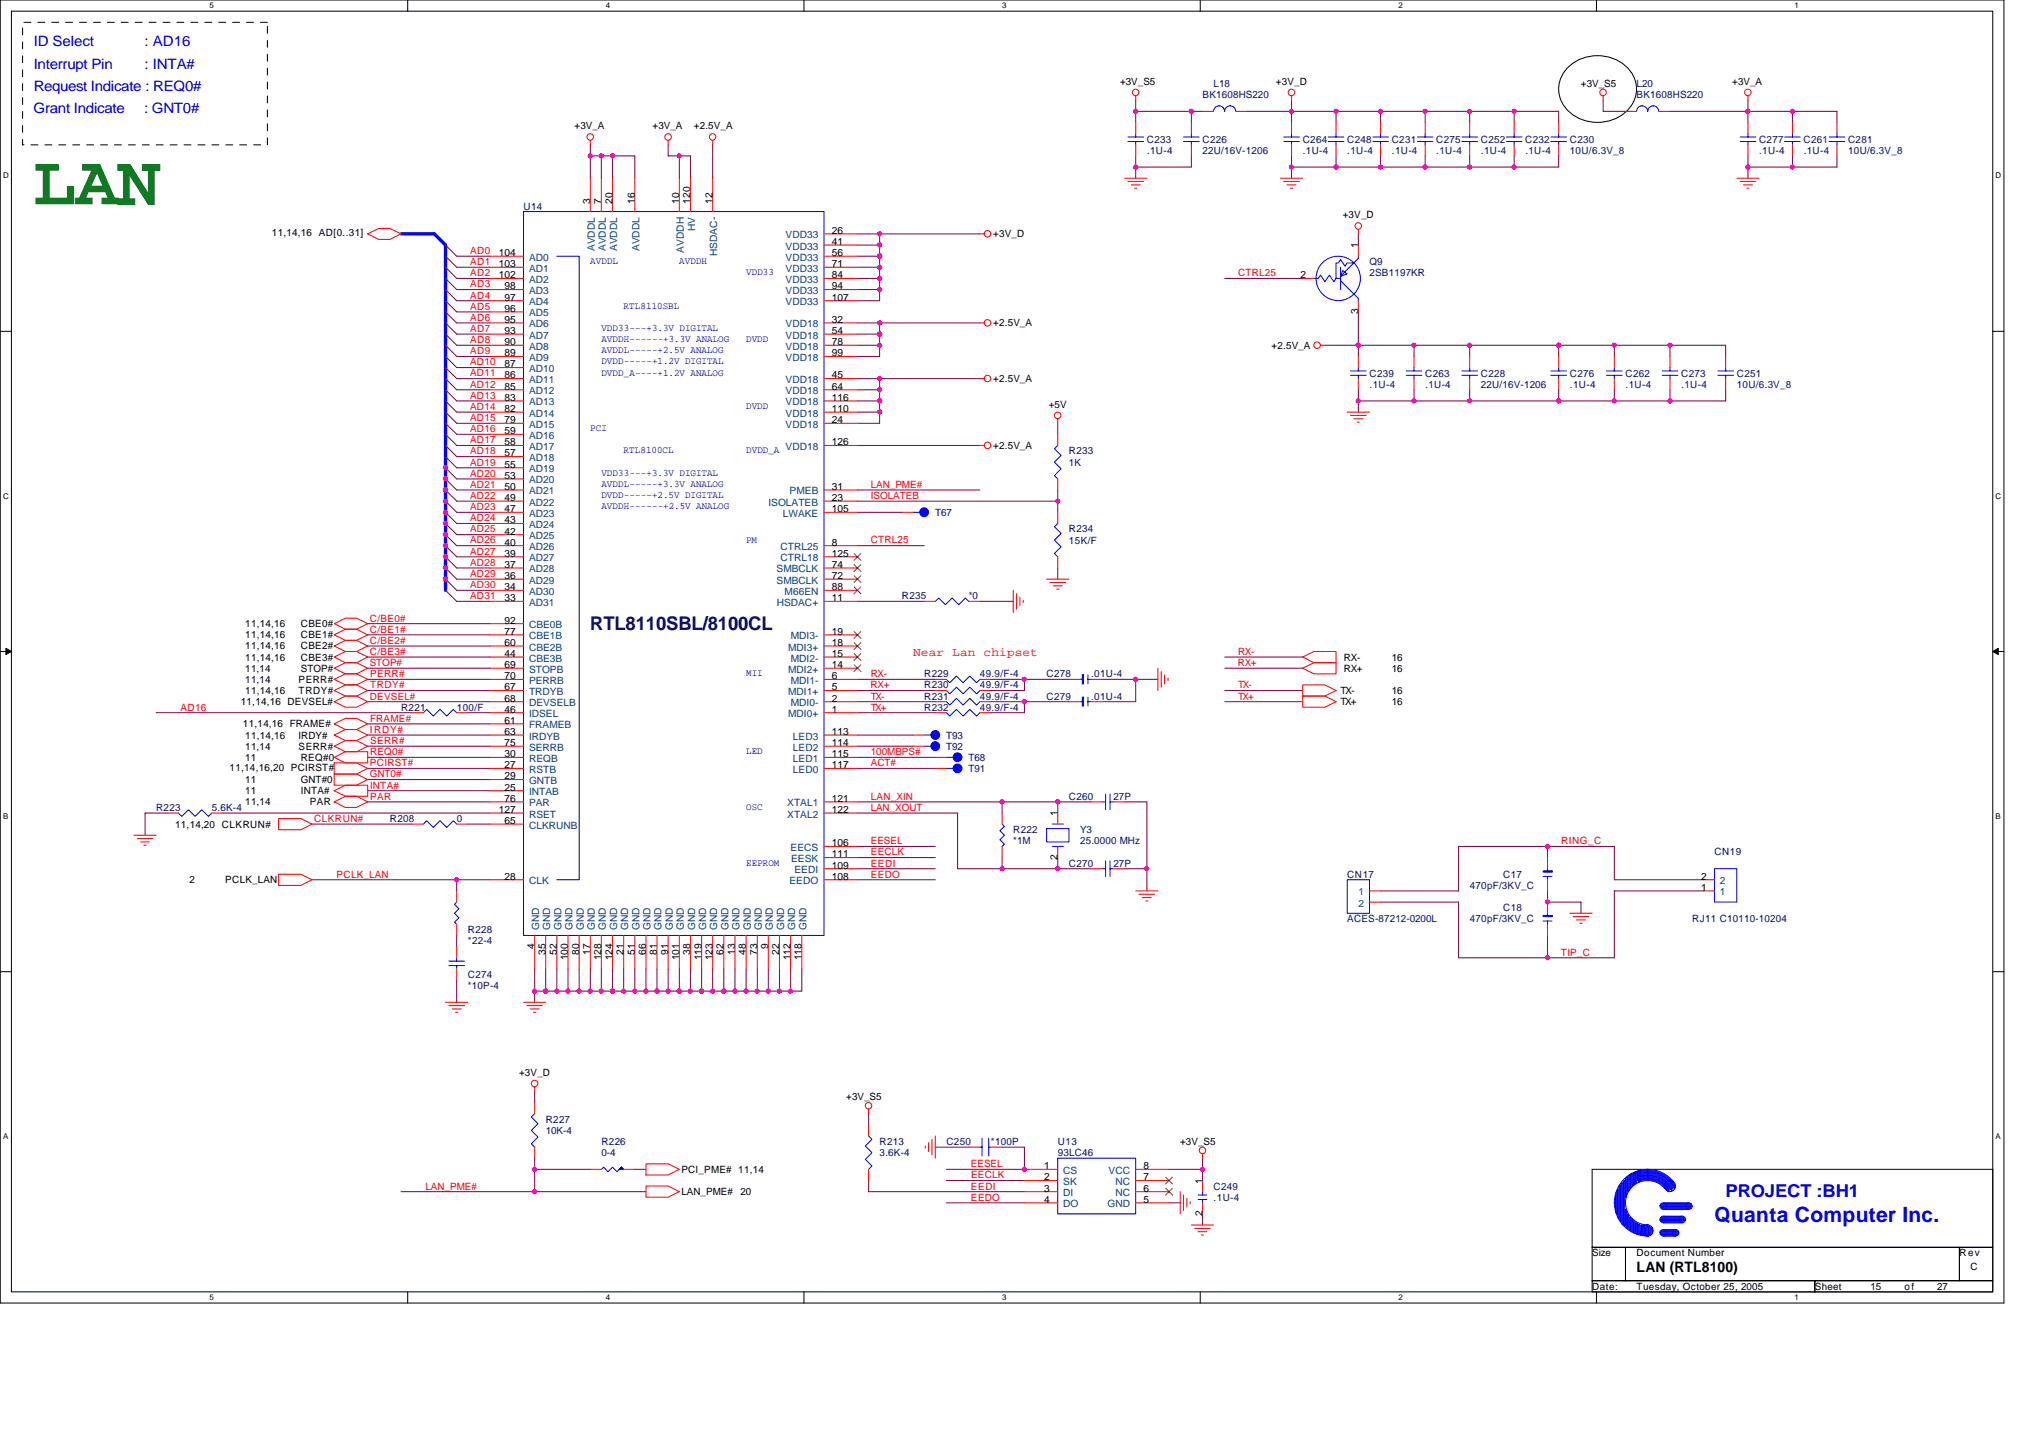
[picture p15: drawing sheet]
<svg xmlns="http://www.w3.org/2000/svg" width="297mm" height="210mm" viewBox="0 0 297 210" stroke-linecap="round" stroke-linejoin="round" font-family="sans-serif">
<defs><g id="words">
<text font-size="10.4" fill="#008000" x="4.9" y="29.8">LAN</text>
<text font-size="3.1" fill="#00f" x="250.4" y="178.4">Quanta Computer Inc.</text>
<text font-size="2.8" fill="#000080" x="86.2" y="92">RTL8110SBL/8100CL</text>
<text font-size="2.6" fill="#00f" x="252" y="174.7">PROJECT :BH1</text>
<g font-size="2.1" fill="#00f">
<text x="4.9" y="10">Interrupt Pin</text>
<text x="4.9" y="6.8">ID Select</text>
<text x="21.1" y="6.8">: AD16</text>
<text x="21.1" y="10">: INTA#</text>
<text x="4.9" y="16.5">Grant Indicate</text>
<text x="4.9" y="13.3">Request Indicate : REQ0#</text>
<text x="21" y="16.5">: GNT0#</text>
</g>
<text font-size="2.1" x="239" y="185.6">LAN (RTL8100)</text>
<text font-size="1.8" fill="#f00" x="133.3" y="95.7">Near Lan chipset</text>
<g font-size="1.5">
<text x="163.6" y="12.4">+3V_S5</text>
<text x="186.3" y="12.4">+3V_D</text>
<text x="230.9" y="12.7">+3V_S5</text>
<text x="253" y="12.4">+3V_A</text>
<text x="83.9" y="18.9">+3V_A</text>
<text x="95.3" y="18.9">+3V_A</text>
<text x="101.3" y="18.9">+2.5V_A</text>
<text x="86.2" y="29.7" transform="rotate(-90 86.2 29.7)">3</text>
<text x="87.8" y="29.7" transform="rotate(-90 87.8 29.7)">7</text>
<text x="89.4" y="29.7" transform="rotate(-90 89.4 29.7)">20</text>
<text x="92.7" y="29.7" transform="rotate(-90 92.7 29.7)">16</text>
<text x="99.2" y="29.7" transform="rotate(-90 99.2 29.7)">10</text>
<text x="100.8" y="29.7" transform="rotate(-90 100.8 29.7)">120</text>
<text x="104.1" y="29.7" transform="rotate(-90 104.1 29.7)">12</text>
<text x="39.7" y="34.5">11,14,16 AD[0..31]</text>
<text x="121.5" y="34.1">26</text>
<text x="121.5" y="35.8">41</text>
<text x="145.1" y="34.6">+3V_D</text>
<text x="196.1" y="31.9">+3V_D</text>
<text x="72.8" y="40.6">102</text>
<text x="72.8" y="39">103</text>
<text x="72.8" y="37.4">104</text>
<text x="121.5" y="37.4">56</text>
<text x="121.5" y="39">71</text>
<text x="121.5" y="40.6">84</text>
<text x="189.9" y="40.6">2</text>
<text x="198.3" y="36.3" transform="rotate(-90 198.3 36.3)">1</text>
<text x="73.7" y="47.1">95</text>
<text x="73.7" y="45.5">96</text>
<text x="73.7" y="43.9">97</text>
<text x="73.7" y="42.2">98</text>
<text x="121.5" y="47.1">32</text>
<text x="121.5" y="42.2">94</text>
<text x="121.5" y="43.9">107</text>
<text x="145.1" y="47.6">+2.5V_A</text>
<text x="198.3" y="45.9" transform="rotate(-90 198.3 45.9)">3</text>
<text x="73.7" y="53.6">87</text>
<text x="73.7" y="52">89</text>
<text x="73.7" y="50.4">90</text>
<text x="73.7" y="48.7">93</text>
<text x="121.5" y="48.7">54</text>
<text x="121.5" y="50.4">78</text>
<text x="121.5" y="52">99</text>
<text x="185.7" y="50.9">+2.5V_A</text>
<text x="73.7" y="58.5">83</text>
<text x="73.7" y="56.9">85</text>
<text x="73.7" y="55.2">86</text>
<text x="121.5" y="55.2">45</text>
<text x="121.5" y="56.9">64</text>
<text x="121.5" y="58.5">116</text>
<text x="145.1" y="55.8">+2.5V_A</text>
<text x="153.2" y="59.5">+5V</text>
<text x="73.7" y="65">58</text>
<text x="73.7" y="63.4">59</text>
<text x="73.7" y="61.8">79</text>
<text x="73.7" y="60.1">82</text>
<text x="121.5" y="60.1">110</text>
<text x="121.5" y="65">126</text>
<text x="121.5" y="61.8">24</text>
<text x="145.1" y="65.5">+2.5V_A</text>
<text x="73.7" y="71.5">50</text>
<text x="73.7" y="69.9">53</text>
<text x="73.7" y="68.3">55</text>
<text x="73.7" y="66.6">57</text>
<text x="121.5" y="71.5">31</text>
<text x="73.7" y="76.4">43</text>
<text x="73.7" y="74.8">47</text>
<text x="73.7" y="73.1">49</text>
<text x="121.5" y="73.1">23</text>
<text x="121.5" y="74.8">105</text>
<text x="73.7" y="82.9">37</text>
<text x="73.7" y="81.3">39</text>
<text x="73.7" y="79.6">40</text>
<text x="73.7" y="78">42</text>
<text x="121.5" y="79.6">8</text>
<text x="121.5" y="81.3">125</text>
<text x="121.5" y="82.9">74</text>
<text x="73.7" y="87.8">33</text>
<text x="73.7" y="86.1">34</text>
<text x="73.7" y="84.5">36</text>
<text x="121.5" y="87.8">11</text>
<text x="121.5" y="86.1">88</text>
<text x="121.5" y="84.5">72</text>
<text x="35.8" y="93.2">11,14,16</text>
<text x="35.8" y="91.5">11,14,16</text>
<text x="35.8" y="94.8">11,14,16</text>
<text x="43.9" y="93.2">CBE1#</text>
<text x="43.9" y="91.5">CBE0#</text>
<text x="43.9" y="94.8">CBE2#</text>
<text x="73.7" y="95.9">44</text>
<text x="73.7" y="94.3">60</text>
<text x="73.7" y="92.6">77</text>
<text x="73.7" y="91">92</text>
<text x="121.5" y="94.3">18</text>
<text x="121.5" y="95.9">15</text>
<text x="121.5" y="92.6">19</text>
<text x="35.8" y="99.7">11,14</text>
<text x="35.8" y="101.3">11,14,16</text>
<text x="35.8" y="98">11,14</text>
<text x="35.8" y="96.4">11,14,16</text>
<text x="43.6" y="99.7">PERR#</text>
<text x="43.6" y="101.3">TRDY#</text>
<text x="43.9" y="98">STOP#</text>
<text x="43.9" y="96.4">CBE3#</text>
<text x="73.7" y="100.8">67</text>
<text x="73.7" y="97.5">69</text>
<text x="73.7" y="99.1">70</text>
<text x="121.5" y="100.8">5</text>
<text x="121.5" y="97.5">14</text>
<text x="121.5" y="99.1">6</text>
<text x="195.8" y="101.3">TX-</text>
<text x="196.2" y="98">RX+</text>
<text x="196.3" y="96.4">RX-</text>
<text x="203.2" y="96.4">16</text>
<text x="203.2" y="98">16</text>
<text x="203.2" y="101.3">16</text>
<text x="35.2" y="102.9">11,14,16 DEVSEL#</text>
<text x="35.5" y="106.2">11,14,16 FRAME#</text>
<text x="35.8" y="107.8">11,14,16</text>
<text x="43.6" y="107.8">IRDY#</text>
<text x="73.7" y="104">46</text>
<text x="73.7" y="105.6">61</text>
<text x="73.7" y="107.3">63</text>
<text x="73.7" y="102.4">68</text>
<text x="121.5" y="104">1</text>
<text x="121.5" y="102.4">2</text>
<text x="121.5" y="107.3">113</text>
<text x="195.8" y="102.9">TX+</text>
<text x="203.2" y="102.9">16</text>
<text x="33.5" y="112.5">11,14,16,20 PCIRST#</text>
<text x="35.8" y="109.4">11,14</text>
<text x="35.8" y="111">11</text>
<text x="43.6" y="109.4">SERR#</text>
<text x="43.9" y="111">REQ#0</text>
<text x="73.7" y="112.1">27</text>
<text x="73.7" y="113.8">29</text>
<text x="73.7" y="110.5">30</text>
<text x="73.7" y="108.9">75</text>
<text x="121.5" y="108.9">114</text>
<text x="121.5" y="110.5">115</text>
<text x="121.5" y="112.1">117</text>
<text x="35.8" y="117.5">11,14</text>
<text x="35.8" y="115.9">11</text>
<text x="35.8" y="114.3">11</text>
<text x="43.9" y="115.9">INTA#</text>
<text x="43.9" y="114.3">GNT#0</text>
<text x="45.3" y="117.5">PAR</text>
<text x="72.8" y="118.7">127</text>
<text x="73.7" y="115.4">25</text>
<text x="73.7" y="117">76</text>
<text x="121.5" y="117">121</text>
<text x="121.5" y="118.7">122</text>
<text x="154.4" y="119.1" transform="rotate(-90 154.4 119.1)">1</text>
<text x="25.6" y="120.8">11,14,20 CLKRUN#</text>
<text x="73.7" y="120.3">65</text>
<text x="121.5" y="123.5">106</text>
<text x="121.5" y="125.2">111</text>
<text x="154.4" y="125.5" transform="rotate(-90 154.4 125.5)">2</text>
<text x="27.7" y="128.9">2</text>
<text x="32.9" y="128.9">PCLK_LAN</text>
<text x="73.7" y="128.4">28</text>
<text x="121.5" y="128.4">108</text>
<text x="121.5" y="126.8">109</text>
<text x="248.4" y="130">1</text>
<text x="248.4" y="128.4">2</text>
<text x="78.1" y="138.5" transform="rotate(-90 78.1 138.5)">4</text>
<text x="79.7" y="139.3" transform="rotate(-90 79.7 139.3)">35</text>
<text x="81.3" y="139.3" transform="rotate(-90 81.3 139.3)">52</text>
<text x="82.9" y="140.2" transform="rotate(-90 82.9 140.2)">100</text>
<text x="84.6" y="139.3" transform="rotate(-90 84.6 139.3)">80</text>
<text x="86.2" y="139.3" transform="rotate(-90 86.2 139.3)">17</text>
<text x="87.8" y="140.2" transform="rotate(-90 87.8 140.2)">128</text>
<text x="89.4" y="140.2" transform="rotate(-90 89.4 140.2)">124</text>
<text x="91.1" y="139.3" transform="rotate(-90 91.1 139.3)">21</text>
<text x="92.7" y="139.3" transform="rotate(-90 92.7 139.3)">51</text>
<text x="94.3" y="139.3" transform="rotate(-90 94.3 139.3)">66</text>
<text x="95.9" y="139.3" transform="rotate(-90 95.9 139.3)">81</text>
<text x="97.6" y="139.3" transform="rotate(-90 97.6 139.3)">91</text>
<text x="99.2" y="140.2" transform="rotate(-90 99.2 140.2)">101</text>
<text x="100.8" y="139.3" transform="rotate(-90 100.8 139.3)">38</text>
<text x="102.4" y="140.2" transform="rotate(-90 102.4 140.2)">119</text>
<text x="104.1" y="140.2" transform="rotate(-90 104.1 140.2)">123</text>
<text x="105.7" y="139.3" transform="rotate(-90 105.7 139.3)">62</text>
<text x="107.3" y="139.3" transform="rotate(-90 107.3 139.3)">13</text>
<text x="108.9" y="139.3" transform="rotate(-90 108.9 139.3)">48</text>
<text x="110.6" y="139.3" transform="rotate(-90 110.6 139.3)">73</text>
<text x="112.2" y="138.5" transform="rotate(-90 112.2 138.5)">9</text>
<text x="113.8" y="139.3" transform="rotate(-90 113.8 139.3)">22</text>
<text x="115.4" y="140.2" transform="rotate(-90 115.4 140.2)">112</text>
<text x="117.1" y="140.2" transform="rotate(-90 117.1 140.2)">118</text>
<text x="75.8" y="157.1">+3V_D</text>
<text x="123.6" y="160.6">+3V_S5</text>
<text x="172.4" y="167.1">+3V_S5</text>
<text x="99.5" y="171.2">PCI_PME# 11,14</text>
<text x="152.5" y="170.7">1</text>
<text x="152.5" y="172.3">2</text>
<text x="152.5" y="173.9">3</text>
<text x="167" y="170.7">8</text>
<text x="167" y="173.9">6</text>
<text x="167" y="172.3">7</text>
<text x="175.6" y="172.8" transform="rotate(-90 175.6 172.8)">1</text>
<text x="99.5" y="174.4">LAN_PME#</text>
<text x="108.1" y="174.4">20</text>
<text x="152.5" y="175.6">4</text>
<text x="167" y="175.6">5</text>
<text x="175.6" y="177.5" transform="rotate(-90 175.6 177.5)">2</text>
<text x="232.5" y="183.4">Size</text>
<text x="239" y="183.4">Document Number</text>
<text x="286.1" y="183.4">R ev</text>
<text x="287.8" y="185.3">C</text>
<text x="232.5" y="188.3">Date:</text>
<text x="239" y="188.3">Tuesday, October 25, 2005</text>
<text x="265" y="188.3">Sheet</text>
<text x="273.2" y="188.3">15</text>
<text x="278.1" y="188.3">of</text>
<text x="282.9" y="188.3">27</text>
</g>
<g font-size="1.5" fill="#000080">
<text x="175.6" y="14.3">BK1608HS220</text>
<text x="177.2" y="12.7">L18</text>
<text x="239" y="12.7">L20</text>
<text x="239" y="14.3">BK1608HS220</text>
<text x="167.5" y="20.8">C233</text>
<text x="167.5" y="22.5">.1U-4</text>
<text x="175.6" y="20.8">C226</text>
<text x="175.6" y="22.5">22U/16V-1206</text>
<text x="190.2" y="20.8">C264</text>
<text x="190.3" y="22.5">.1U-4</text>
<text x="196.7" y="20.8">C248</text>
<text x="196.7" y="22.5">.1U-4</text>
<text x="203.2" y="20.8">C231</text>
<text x="203.2" y="22.5">.1U-4</text>
<text x="209.7" y="20.8">C275</text>
<text x="209.7" y="22.5">.1U-4</text>
<text x="216.3" y="20.8">C252</text>
<text x="216.3" y="22.5">.1U-4</text>
<text x="222.8" y="20.8">C232</text>
<text x="222.8" y="22.5">.1U-4</text>
<text x="229.3" y="20.8">C230</text>
<text x="229.3" y="22.5">10U/6.3V_8</text>
<text x="256.9" y="20.8">C277</text>
<text x="256.9" y="22.5">.1U-4</text>
<text x="263.4" y="20.8">C261</text>
<text x="263.4" y="22.5">.1U-4</text>
<text x="269.9" y="20.8">C281</text>
<text x="269.9" y="22.5">10U/6.3V_8</text>
<text x="76.5" y="30.6">U14</text>
<text x="200" y="38.7">Q9</text>
<text x="200" y="40.3">2SB1197KR</text>
<text x="200" y="55">C239</text>
<text x="200" y="56.6">.1U-4</text>
<text x="208.1" y="55">C263</text>
<text x="208.1" y="56.6">.1U-4</text>
<text x="216.3" y="55">C228</text>
<text x="216.3" y="56.6">22U/16V-1206</text>
<text x="229.3" y="55">C276</text>
<text x="229.3" y="56.6">.1U-4</text>
<text x="237.4" y="55">C262</text>
<text x="237.4" y="56.6">.1U-4</text>
<text x="245.5" y="55">C273</text>
<text x="245.5" y="56.6">.1U-4</text>
<text x="253.6" y="55">C251</text>
<text x="253.6" y="56.6">10U/6.3V_8</text>
<text x="156.1" y="66.3">R233</text>
<text x="156.1" y="68">1K</text>
<text x="136.6" y="75.3">T67</text>
<text x="156.1" y="77.7">R234</text>
<text x="156.1" y="79.4">15K/F</text>
<text x="131.7" y="87.5">R235</text>
<text x="141.5" y="87.5">*0</text>
<text x="135" y="100.5">R230</text>
<text x="135" y="98.8">R229</text>
<text x="143.1" y="100.5">49.9/F-4</text>
<text x="143.1" y="98.8">49.9/F-4</text>
<text x="152.8" y="98.8">C278</text>
<text x="159.4" y="98.8">.01U-4</text>
<text x="58.6" y="103.7">R221</text>
<text x="66.7" y="103.7">100/F</text>
<text x="135" y="102.1">R231</text>
<text x="135" y="103.7">R232</text>
<text x="138.2" y="107.8">T93</text>
<text x="143.1" y="102.1">49.9/F-4</text>
<text x="143.1" y="103.7">49.9/F-4</text>
<text x="152.8" y="102.1">C279</text>
<text x="159.4" y="102.1">.01U-4</text>
<text x="138.2" y="109.4">T92</text>
<text x="141.5" y="111">T68</text>
<text x="141.5" y="112.7">T91</text>
<text x="22.8" y="118.4">R223</text>
<text x="30.9" y="118.4">5.6K-4</text>
<text x="56.9" y="120">R208</text>
<text x="66.7" y="120">0</text>
<text x="156.1" y="116.7">C260</text>
<text x="162.6" y="116.7">27P</text>
<text x="148" y="121.6">R222</text>
<text x="148" y="123.2">*1M</text>
<text x="157.7" y="121.6">Y3</text>
<text x="157.7" y="123.2">25.0000 MHz</text>
<text x="250.4" y="124.9">CN19</text>
<text x="156.1" y="126.5">C270</text>
<text x="162.6" y="126.5">27P</text>
<text x="196.7" y="128.1">CN17</text>
<text x="214.6" y="129.7">470pF/3KV_C</text>
<text x="219.5" y="128.1">C17</text>
<text x="68.3" y="136.2">R228</text>
<text x="68.3" y="137.9">*22-4</text>
<text x="196.7" y="134.6">ACES-87212-0200L</text>
<text x="214.6" y="134.6">470pF/3KV_C</text>
<text x="219.5" y="133">C18</text>
<text x="247.1" y="134.6">RJ11 C10110-10204</text>
<text x="68.3" y="142.7">C274</text>
<text x="68.3" y="144.4">*10P-4</text>
<text x="79.7" y="163.9">R227</text>
<text x="79.7" y="165.5">10K-4</text>
<text x="87.8" y="167.1">R226</text>
<text x="128.5" y="167.1">R213</text>
<text x="138.2" y="167.1">C250</text>
<text x="144.7" y="167.1">*100P</text>
<text x="154.5" y="167.1">U13</text>
<text x="87.8" y="168.8">0-4</text>
<text x="128.5" y="168.8">3.6K-4</text>
<text x="154.5" y="168.8">93LC46</text>
<text x="177.2" y="173.6">C249</text>
<text x="177.2" y="175.3">.1U-4</text>
</g>
<g font-size="1.5" fill="#004080">
<text x="101.5" y="33.8" transform="rotate(-90 101.5 33.8)">HV</text>
<text x="114.7" y="34.8">VDD33</text>
<text x="77.3" y="41.3">AD2</text>
<text x="77.3" y="39.7">AD1</text>
<text x="77.3" y="38.1">AD0</text>
<text x="86.9" y="36.7" transform="rotate(-90 86.9 36.7)">AVDDL</text>
<text x="88.5" y="36.7" transform="rotate(-90 88.5 36.7)">AVDDL</text>
<text x="90.1" y="36.7" transform="rotate(-90 90.1 36.7)">AVDDL</text>
<text x="93.4" y="36.7" transform="rotate(-90 93.4 36.7)">AVDDL</text>
<text x="99.9" y="36.9" transform="rotate(-90 99.9 36.9)">AVDDH</text>
<text x="104.8" y="37.4" transform="rotate(-90 104.8 37.4)">HSDAC-</text>
<text x="114.7" y="36.4">VDD33</text>
<text x="114.7" y="38.1">VDD33</text>
<text x="114.7" y="39.7">VDD33</text>
<text x="114.7" y="41.3">VDD33</text>
<text x="77.3" y="47.8">AD6</text>
<text x="77.3" y="46.2">AD5</text>
<text x="77.3" y="44.6">AD4</text>
<text x="77.3" y="42.9">AD3</text>
<text x="114.7" y="47.8">VDD18</text>
<text x="114.7" y="42.9">VDD33</text>
<text x="114.7" y="44.6">VDD33</text>
<text x="77.3" y="52.7">AD9</text>
<text x="77.3" y="51.1">AD8</text>
<text x="77.3" y="49.4">AD7</text>
<text x="114.7" y="49.4">VDD18</text>
<text x="114.7" y="51.1">VDD18</text>
<text x="114.7" y="52.7">VDD18</text>
<text x="77.3" y="59.2">AD13</text>
<text x="77.3" y="57.6">AD12</text>
<text x="77.3" y="55.9">AD11</text>
<text x="77.3" y="54.3">AD10</text>
<text x="114.7" y="55.9">VDD18</text>
<text x="114.7" y="57.6">VDD18</text>
<text x="114.7" y="59.2">VDD18</text>
<text x="77.3" y="65.7">AD17</text>
<text x="77.3" y="64.1">AD16</text>
<text x="77.3" y="62.4">AD15</text>
<text x="77.3" y="60.8">AD14</text>
<text x="114.7" y="60.8">VDD18</text>
<text x="114.7" y="65.7">VDD18</text>
<text x="114.7" y="62.4">VDD18</text>
<text x="77.3" y="70.6">AD20</text>
<text x="77.3" y="68.9">AD19</text>
<text x="77.3" y="67.3">AD18</text>
<text x="77.3" y="77.1">AD24</text>
<text x="77.3" y="75.4">AD23</text>
<text x="77.3" y="73.8">AD22</text>
<text x="77.3" y="72.2">AD21</text>
<text x="112.2" y="73.8">ISOLATEB</text>
<text x="114.3" y="75.4">LWAKE</text>
<text x="115.3" y="72.2">PMEB</text>
<text x="77.3" y="83.6">AD28</text>
<text x="77.3" y="81.9">AD27</text>
<text x="77.3" y="80.3">AD26</text>
<text x="77.3" y="78.7">AD25</text>
<text x="113.4" y="83.6">SMBCLK</text>
<text x="114" y="80.3">CTRL25</text>
<text x="114" y="81.9">CTRL18</text>
<text x="77.3" y="88.4">AD31</text>
<text x="77.3" y="86.8">AD30</text>
<text x="77.3" y="85.2">AD29</text>
<text x="113.4" y="85.2">SMBCLK</text>
<text x="113.4" y="88.4">HSDAC+</text>
<text x="114.6" y="86.8">M66EN</text>
<text x="77.3" y="95">CBE2B</text>
<text x="77.3" y="93.3">CBE1B</text>
<text x="77.3" y="91.7">CBE0B</text>
<text x="115.1" y="95">MDI3+</text>
<text x="115.5" y="93.3">MDI3-</text>
<text x="77.3" y="96.6">CBE3B</text>
<text x="77.3" y="101.5">TRDYB</text>
<text x="77.3" y="98.2">STOPB</text>
<text x="77.3" y="99.8">PERRB</text>
<text x="115.1" y="101.5">MDI1+</text>
<text x="115.1" y="98.2">MDI2+</text>
<text x="115.5" y="99.8">MDI1-</text>
<text x="115.5" y="96.6">MDI2-</text>
<text x="77.3" y="104.7">IDSEL</text>
<text x="77.3" y="106.3">FRAMEB</text>
<text x="77.3" y="107.9">IRDYB</text>
<text x="77.3" y="103.1">DEVSELB</text>
<text x="115.1" y="104.7">MDI0+</text>
<text x="115.5" y="103.1">MDI0-</text>
<text x="115.8" y="107.9">LED3</text>
<text x="77.3" y="112.8">RSTB</text>
<text x="77.3" y="111.2">REQB</text>
<text x="77.3" y="109.6">SERRB</text>
<text x="115.8" y="109.6">LED2</text>
<text x="115.8" y="111.2">LED1</text>
<text x="115.8" y="112.8">LED0</text>
<text x="77.3" y="116.1">INTAB</text>
<text x="77.3" y="114.4">GNTB</text>
<text x="77.3" y="117.7">PAR</text>
<text x="77.3" y="119.3">RSET</text>
<text x="115" y="117.7">XTAL1</text>
<text x="115" y="119.3">XTAL2</text>
<text x="77.3" y="120.9">CLKRUNB</text>
<text x="115.5" y="124.2">EECS</text>
<text x="115.5" y="125.8">EESK</text>
<text x="77.3" y="129.1">CLK</text>
<text x="115.3" y="129.1">EEDO</text>
<text x="116" y="127.5">EEDI</text>
<text x="198.4" y="130.7">1</text>
<text x="251.2" y="130.7">1</text>
<text x="251.2" y="129.1">2</text>
<text x="78.8" y="135.7" transform="rotate(-90 78.8 135.7)">GND</text>
<text x="80.4" y="135.7" transform="rotate(-90 80.4 135.7)">GND</text>
<text x="82" y="135.7" transform="rotate(-90 82 135.7)">GND</text>
<text x="83.6" y="135.7" transform="rotate(-90 83.6 135.7)">GND</text>
<text x="85.3" y="135.7" transform="rotate(-90 85.3 135.7)">GND</text>
<text x="86.9" y="135.7" transform="rotate(-90 86.9 135.7)">GND</text>
<text x="88.5" y="135.7" transform="rotate(-90 88.5 135.7)">GND</text>
<text x="90.1" y="135.7" transform="rotate(-90 90.1 135.7)">GND</text>
<text x="91.8" y="135.7" transform="rotate(-90 91.8 135.7)">GND</text>
<text x="93.4" y="135.7" transform="rotate(-90 93.4 135.7)">GND</text>
<text x="95" y="135.7" transform="rotate(-90 95 135.7)">GND</text>
<text x="96.6" y="135.7" transform="rotate(-90 96.6 135.7)">GND</text>
<text x="98.3" y="135.7" transform="rotate(-90 98.3 135.7)">GND</text>
<text x="99.9" y="135.7" transform="rotate(-90 99.9 135.7)">GND</text>
<text x="101.5" y="135.7" transform="rotate(-90 101.5 135.7)">GND</text>
<text x="103.1" y="135.7" transform="rotate(-90 103.1 135.7)">GND</text>
<text x="104.8" y="135.7" transform="rotate(-90 104.8 135.7)">GND</text>
<text x="106.4" y="135.7" transform="rotate(-90 106.4 135.7)">GND</text>
<text x="108" y="135.7" transform="rotate(-90 108 135.7)">GND</text>
<text x="109.6" y="135.7" transform="rotate(-90 109.6 135.7)">GND</text>
<text x="111.3" y="135.7" transform="rotate(-90 111.3 135.7)">GND</text>
<text x="112.9" y="135.7" transform="rotate(-90 112.9 135.7)">GND</text>
<text x="114.5" y="135.7" transform="rotate(-90 114.5 135.7)">GND</text>
<text x="116.1" y="135.7" transform="rotate(-90 116.1 135.7)">GND</text>
<text x="117.8" y="135.7" transform="rotate(-90 117.8 135.7)">GND</text>
<text x="198.4" y="132.3">2</text>
<text x="155.3" y="171.3">CS</text>
<text x="155.3" y="173">SK</text>
<text x="161.9" y="171.3">VCC</text>
<text x="162.9" y="173">NC</text>
<text x="155.3" y="174.6">DI</text>
<text x="155.3" y="176.2">DO</text>
<text x="161.7" y="176.2">GND</text>
<text x="162.9" y="174.6">NC</text>
</g>
<g font-size="1.5" fill="#f00">
<text x="68.7" y="38.7">AD1</text>
<text x="68.7" y="42">AD3</text>
<text x="68.7" y="40.3">AD2</text>
<text x="68.7" y="37.1">AD0</text>
<text x="180.8" y="40.3">CTRL25</text>
<text x="68.7" y="45.2">AD5</text>
<text x="68.7" y="43.6">AD4</text>
<text x="68.7" y="46.8">AD6</text>
<text x="68.6" y="53.3">AD10</text>
<text x="68.7" y="48.5">AD7</text>
<text x="68.7" y="50.1">AD8</text>
<text x="68.7" y="51.7">AD9</text>
<text x="68.6" y="56.6">AD12</text>
<text x="68.6" y="58.2">AD13</text>
<text x="68.6" y="59.8">AD14</text>
<text x="68.6" y="54.9">AD11</text>
<text x="68.6" y="64.7">AD17</text>
<text x="68.6" y="63.1">AD16</text>
<text x="68.6" y="61.5">AD15</text>
<text x="68.6" y="68">AD19</text>
<text x="68.6" y="66.3">AD18</text>
<text x="68.6" y="69.6">AD20</text>
<text x="68.6" y="71.2">AD21</text>
<text x="127.2" y="71.2">LAN_PME#</text>
<text x="68.6" y="74.5">AD23</text>
<text x="68.6" y="72.8">AD22</text>
<text x="68.6" y="76.1">AD24</text>
<text x="68.6" y="77.7">AD25</text>
<text x="127.2" y="72.8">ISOLATEB</text>
<text x="68.6" y="81">AD27</text>
<text x="68.6" y="82.6">AD28</text>
<text x="68.6" y="79.3">AD26</text>
<text x="127.2" y="79.3">CTRL25</text>
<text x="68.6" y="87.5">AD31</text>
<text x="68.6" y="84.2">AD29</text>
<text x="68.6" y="85.9">AD30</text>
<text x="54" y="90.7">C/BE0#</text>
<text x="54" y="94">C/BE2#</text>
<text x="54" y="95.6">C/BE3#</text>
<text x="54" y="92.4">C/BE1#</text>
<text x="180.8" y="95.6">RX-</text>
<text x="54" y="97.2">STOP#</text>
<text x="54.1" y="98.8">PERR#</text>
<text x="54.1" y="100.5">TRDY#</text>
<text x="127.1" y="100.5">RX+</text>
<text x="127.2" y="98.8">RX-</text>
<text x="180.8" y="97.2">RX+</text>
<text x="180.8" y="100.5">TX-</text>
<text x="26.4" y="103.7">AD16</text>
<text x="54" y="107">IRDY#</text>
<text x="54" y="102.1">DEVSEL#</text>
<text x="54" y="105.3">FRAME#</text>
<text x="127.2" y="103.7">TX+</text>
<text x="127.2" y="102.1">TX-</text>
<text x="180.8" y="102.1">TX+</text>
<text x="54" y="111.8">PCIRST#</text>
<text x="54" y="113.5">GNT0#</text>
<text x="54" y="110.2">REQ0#</text>
<text x="54.1" y="108.6">SERR#</text>
<text x="127.2" y="111.8">ACT#</text>
<text x="127.2" y="110.2">100MBPS#</text>
<text x="45.9" y="120">CLKRUN#</text>
<text x="54" y="115.1">INTA#</text>
<text x="54.1" y="116.7">PAR</text>
<text x="127.2" y="118.4">LAN_XOUT</text>
<text x="127.2" y="116.7">LAN_XIN</text>
<text x="127.2" y="123.2">EESEL</text>
<text x="127.2" y="124.9">EECLK</text>
<text x="228" y="123.2">RING_C</text>
<text x="49.1" y="128.1">PCLK_LAN</text>
<text x="127.2" y="126.5">EEDI</text>
<text x="127.2" y="128.1">EEDO</text>
<text x="228" y="139.5">TIP_C</text>
<text x="62.1" y="173.6">LAN_PME#</text>
<text x="141.8" y="173.6">EEDI</text>
<text x="141.8" y="170.4">EESEL</text>
<text x="141.8" y="172">EECLK</text>
<text x="141.8" y="175.3">EEDO</text>
</g>
<g font-size="1.5" fill="#00f">
<text x="86.2" y="38.6">AVDDL</text>
<text x="99.2" y="38.6">AVDDH</text>
<text x="109" y="40.2">VDD33</text>
<text x="91.1" y="45.1">RTL8110SBL</text>
<text x="87.8" y="48.3">VDD33---+3.3V DIGITAL</text>
<text x="87.8" y="49.9">AVDDH------+3.3V ANALOG</text>
<text x="87.8" y="51.6">AVDDL-----+2.5V ANALOG</text>
<text x="87.8" y="53.2">DVDD-----+1.2V DIGITAL</text>
<text x="109" y="49.9">DVDD</text>
<text x="87.8" y="54.8">DVDD_A----+1.2V ANALOG</text>
<text x="109" y="59.7">DVDD</text>
<text x="86.2" y="62.9">PCI</text>
<text x="87.8" y="69.4">VDD33---+3.3V DIGITAL</text>
<text x="87.8" y="71.1">AVDDL-----+3.3V ANALOG</text>
<text x="91.1" y="66.2">RTL8100CL</text>
<text x="109" y="66.2">DVDD_A</text>
<text x="87.8" y="72.7">DVDD-----+2.5V DIGITAL</text>
<text x="87.8" y="74.3">AVDDH------+2.5V ANALOG</text>
<text x="109" y="79.2">PM</text>
<text x="109" y="98.7">MII</text>
<text x="109" y="110.1">LED</text>
<text x="109" y="118.2">OSC</text>
<text x="109" y="126.3">EEPROM</text>
</g>
<g font-size="1.2">
<text x="30.6" y="1.2">5</text>
<text x="88.5" y="1.2">4</text>
<text x="146.3" y="1.2">3</text>
<text x="204.2" y="1.2">2</text>
<text x="262.1" y="1.2">1</text>
<text x=".5" y="26">D</text>
<text x="291.4" y="26">D</text>
<text x=".5" y="72.8">C</text>
<text x="291.4" y="72.8">C</text>
<text x=".5" y="119.5">B</text>
<text x="291.4" y="119.5">B</text>
<text x=".5" y="166.2">A</text>
<text x="291.4" y="166.2">A</text>
<text x="30.6" y="189.8">5</text>
<text x="88.5" y="189.8">4</text>
<text x="146.3" y="189.8">3</text>
<text x="204.2" y="189.8">2</text>
<text x="262.1" y="189.8">1</text>
</g>
</g></defs>
<path d="M0 0h292.6v190.2h-292.6zM1.7 1.6h289.3v187h-289.3z" fill="none" stroke="#000" stroke-width=".15"/>
<g fill="#fff">
<path d="M30.6 .2h.6v1.3h-.6z"/>
<path d="M30.6 188.8h.6v1.3h-.6z"/>
</g>
<path d="M59.5 0v1.6M59.5 188.6v1.6" fill="none" stroke="#000" stroke-width=".15"/>
<g fill="#fff">
<path d="M88.5 .2h.6v1.3h-.6z"/>
<path d="M88.5 188.8h.6v1.3h-.6z"/>
</g>
<path d="M117.4 0v1.6M117.4 188.6v1.6" fill="none" stroke="#000" stroke-width=".15"/>
<g fill="#fff">
<path d="M146.3 .2h.7v1.3h-.7z"/>
<path d="M146.3 188.8h.7v1.3h-.7z"/>
</g>
<path d="M175.3 0v1.6M175.3 188.6v1.6" fill="none" stroke="#000" stroke-width=".15"/>
<g fill="#fff">
<path d="M204.2 .2h.6v1.3h-.6z"/>
<path d="M204.2 188.8h.6v1.3h-.6z"/>
</g>
<path d="M233.1 0v1.6M233.1 188.6v1.6" fill="none" stroke="#000" stroke-width=".15"/>
<g fill="#fff">
<path d="M262.1 .2h.6v1.3h-.6z"/>
<path d="M262.1 188.8h.6v1.3h-.6z"/>
<path d="M.5 25h.8v1.3h-.8z"/>
<path d="M291.4 25h.9v1.3h-.9z"/>
<path d="M.5 71.7h.8v1.3h-.8z"/>
<path d="M291.4 71.7h.9v1.3h-.9z"/>
</g>
<path d="M0 48.4h1.7M291 48.4h1.6" fill="none" stroke="#000" stroke-width=".15"/>
<g fill="#fff">
<path d="M.5 118.5h.7v1.3h-.7z"/>
<path d="M291.4 118.5h.8v1.3h-.8z"/>
</g>
<path d="M0 95.1h1.7M291 95.1h1.6" fill="none" stroke="#000" stroke-width=".15"/>
<path d="M.9 94.6l.8 .5-.8 .4zM291 95.1l.8-.5v.9z" fill="#000" stroke="#000" stroke-width=".15"/>
<g fill="#fff">
<path d="M.5 165.2h.7v1.3h-.7z"/>
<path d="M291.4 165.2h.8v1.3h-.8z"/>
</g>
<path d="M229.3 9.6a6.2 6.2 0 0 1 9.1 1.2 4.6 4.6 0 0 1-2.5 6.5 6 6 0 0 1-8-2.8 4.4 4.4 0 0 1 1.4-4.9zM0 141.8h1.7M291 141.8h1.6M232.5 170.7h58.5v11.4h-58.5zM232.5 186.9h32.5v1.7h-32.5zM232.5 182.1h4.9v4.8h-4.9zM237.4 182.1h48.7v4.8h-48.7zM265 186.9h26v1.7h-26zM286.1 182.1h4.9v4.8h-4.9z" fill="none" stroke="#000" stroke-width=".15"/>
<g fill="none" stroke="#800040" stroke-width=".15">
<path d="M165.9 16.3h8.1v1.6M165.9 14.6v3.3M174 16.3h1.6M182.1 16.3h45.5v1.6M188.6 14.6v3.3M195.1 16.3v1.6M201.6 16.3v1.6M208.1 16.3v1.6M214.6 16.3v1.6M221.1 16.3v1.6M234.1 14.6v1.7h3.3M243.9 16.3h24.4v1.6"/>
<path d="M255.3 14.6v3.3M261.8 16.3v1.6M65.1 37.4l1.6 1.6h4.9M65.1 39l1.6 1.6h4.9M65.1 35.8l1.6 1.6h4.9M86.2 21.1v4.9M86.2 22.8h3.2M87.8 22.8v3.2M89.4 22.8h3.3v3.2M89.4 22.8v3.2M97.6 21.1v1.7h3.2v3.2M99.2 22.8v3.2"/>
<path d="M104.1 21.1v4.9M125.2 39h3.3M125.2 37.4h3.3M125.2 34.1h17.9M125.2 35.8h3.3M128.5 34.1v9.8h-3.3M165.9 22.8v1.6h8.1v-1.6M165.9 24.4v1.6M188.6 22.8v3.2M188.6 24.4h19.5M195.1 22.8v1.6M198.4 34.1v1.7"/>
<path d="M201.6 22.8v1.6M208.1 22.8v1.6h6.5M214.6 22.8v1.6M221.1 22.8v1.6M227.6 22.8v1.6h-13M255.3 22.8v3.2M261.8 22.8v1.6M268.3 22.8v1.6h-13M65.1 48.8l1.6 1.6h4.9M65.1 55.3l1.6 1.6h4.9M65.1 43.9l1.6 1.6h4.9M65.1 40.6l1.6 1.7h4.9"/>
<path d="M65.1 47.1l1.6 1.7h4.9M65.1 56.9l1.6 1.6h4.9M65.1 42.3l1.6 1.6h4.9M65.1 58.5l1.6 1.7h4.9M65.1 45.5l1.6 1.6h4.9M65.1 52l1.6 1.7h4.9M65.1 50.4l1.6 1.6h4.9M65.1 53.7l1.6 1.6h4.9M125.2 50.4h3.3M125.2 56.9h3.3M125.2 42.3h3.3M125.2 48.8h3.3"/>
<path d="M125.2 58.5h3.3M125.2 40.6h3.3M125.2 47.1h17.9M125.2 55.3h17.9M128.5 55.3v6.5h-3.3M128.5 47.1v4.9h-3.3M178.9 40.6h11.3M193.5 50.4h34.1M198.4 45.5v6.5M198.4 56.9v3.3M206.5 50.4v1.6M206.5 56.9v1.6"/>
<path d="M214.6 50.4v1.6M214.6 56.9v1.6M227.6 50.4h8.2v1.6M227.6 50.4v1.6M227.6 56.9v1.6M235.8 56.9v1.6M235.8 50.4h16.2v1.6M243.9 50.4v1.6M243.9 56.9v1.6M252 56.9v1.6h-53.6M65.1 66.7l1.6 1.6h4.9M65.1 79.7l1.6 1.6h4.9"/>
<path d="M65.1 63.4l1.6 1.6h4.9M65.1 71.5l1.6 1.7h4.9M65.1 65l1.6 1.7h4.9M65.1 78l1.6 1.7h4.9M65.1 61.8l1.6 1.6h4.9M65.1 68.3l1.6 1.6h4.9M65.1 73.2l1.6 1.6h4.9M65.1 69.9l1.6 1.6h4.9M65.1 74.8l1.6 1.6h4.9M65.1 76.4l1.6 1.6h4.9M65.1 60.2l1.6 1.6h4.9M125.2 65h17.9"/>
<path d="M125.2 73.2h29.3M125.2 79.7h9.8M125.2 60.2h3.3M125.2 74.8h6.5M125.2 71.5h17.9M154.5 61.8v1.6M154.5 71.5v3.3M53.7 99.2h17.9M53.7 91h17.9M53.7 94.3h17.9M53.7 95.9h17.9M53.7 97.5h17.9"/>
<path d="M53.7 92.7h17.9M65.1 86.2l1.6 1.6h4.9M65.1 81.3l1.6 1.6h4.9M65.1 82.9l1.6 1.6h4.9M65.1 84.5l1.6 1.7h4.9M125.2 99.2h11.4M125.2 87.8h9.8M143.1 87.8h4.9M144.7 99.2h11.4M149.6 99.2v1.6h-4.9M154.5 82.9v1.6M161 99.2h8.1"/>
<path d="M165.9 99.2v3.2h-4.9M178.9 95.9h11.3M178.9 97.5h11.3M22.8 104h37.4M24.4 118.7h-3.2v3.2M32.6 118.7h39M53.7 100.8h17.9M53.7 102.4h17.9M53.7 107.3h17.9M53.7 112.2h17.9M53.7 117.1h17.9M53.7 115.4h17.9"/>
<path d="M53.7 108.9h17.9M53.7 113.8h17.9M53.7 105.7h17.9M53.7 110.6h17.9M68.3 104h3.3M125.2 100.8h11.4M125.2 102.4h11.4M125.2 104h11.4M125.2 107.3h8.1M125.2 112.2h11.4M125.2 117.1h34.2M125.2 118.7h14.6v8.1h19.6"/>
<path d="M125.2 108.9h8.1M125.2 110.6h11.4M144.7 102.4h11.4M146.3 117.1v1.6M149.6 102.4v1.6h-4.9M154.5 117.1v1.6M164.2 117.1h3.3v12.9M178.9 100.8h11.3M178.9 102.4h11.3M45.6 128.4h26M45.6 120.3h14.6M66.7 128.4v1.6"/>
<path d="M66.7 136.5v1.7M68.3 120.3h3.3M125.2 128.4h11.4M125.2 126.8h11.4M125.2 123.5h11.4M125.2 125.2h11.4M146.3 125.2v1.6M154.5 125.2v1.6M164.2 126.8h3.3M226 123.5v1.7M226 130v1.7h4.9v1.6M226 136.5v3.3"/>
<path d="M248.8 128.4h-13v-4.9h-22.8v6.5h-11.4M248.8 130h-13v9.8h-22.8v-8.1h-11.4M66.7 143.1v3.2M78.1 141.4v4.9M78.1 159.3v1.6M79.7 141.4v3.3M81.3 141.4v3.3M82.9 141.4v3.3M84.6 141.4v3.3M86.2 141.4v3.3M87.8 141.4v3.3M89.4 141.4v3.3"/>
<path d="M91.1 141.4v3.3M92.7 141.4v3.3M94.3 141.4v3.3M95.9 141.4v3.3M97.6 141.4v3.3M99.2 141.4v3.3M100.8 141.4v3.3M102.5 141.4v3.3M104.1 141.4v3.3M105.7 141.4v3.3M107.3 141.4v3.3M109 141.4v3.3"/>
<path d="M110.6 141.4v3.3M112.2 141.4v3.3M113.8 141.4v3.3M115.5 141.4v3.3M117.1 141.4v3.3h-39M58.6 173.9h35.7M78.1 169.1v4.8M78.1 170.7h8.1M92.7 170.7h1.6M126.8 172.3v1.6h22.8M126.8 162.6v1.6M136.6 167.4h4.9"/>
<path d="M138.2 175.6h11.4M138.2 172.3h11.4M146.3 167.4h3.3v3.3h-11.4M170.7 175.6h1.7M170.7 170.7h4.9M175.6 169.1v3.2M175.6 177.2v1.6"/>
</g>
<path d="M58.6 34.1h4.8l1.7 1.7v50.4" fill="none" stroke="#00f" stroke-width=".49"/>
<g fill="none" stroke="#f00" stroke-width=".15">
<path d="M165.9 14v.6M165.9 17.9v1.6M174 17.9v1.6M175.6 16.3h1.6M180.5 16.3h1.6M188.6 14v.6M188.6 17.9v1.6M195.1 17.9v1.6M201.6 17.9v1.6M208.1 17.9v1.6M214.6 17.9v1.6M221.1 17.9v1.6"/>
<path d="M227.6 17.9v1.6M234.1 14v.6M237.4 16.3h1.6M242.2 16.3h1.7M255.3 14v.6M255.3 17.9v1.6M261.8 17.9v1.6M268.3 17.9v1.6M53.7 34.1l1.6-.8h1.6l1.7 .8-1.7 .8h-1.6zM71.6 37.4h4.9M71.6 39h4.9M86.2 20.5v.6"/>
<path d="M86.2 26v4.9M87.8 26v4.9M89.4 26v4.9M92.7 26v4.9M97.6 20.5v.6M99.2 26v4.9M100.8 26v4.9M104.1 20.5v.6M104.1 26v4.9M120.3 34.1h4.9M120.3 35.8h4.9M120.3 37.4h4.9"/>
<path d="M120.3 39h4.9M143.1 34.1h.6M164.2 26h3.3M164.7 26.5h2.3M165.2 27h1.3M165.7 27.5h.3M165.9 21.1v1.7M174 21.1v1.7M187 26h3.2M187.5 26.5h2.3M188 27h1.3M188.4 27.5h.4"/>
<path d="M188.6 21.1v1.7M195.1 21.1v1.7M198.4 33.5v.6M198.4 35.8v1.6M201.6 21.1v1.7M208.1 21.1v1.7M214.6 21.1v1.7M221.1 21.1v1.7M227.6 21.1v1.7M253.6 26h3.3M254.1 26.5h2.3M254.6 27h1.3"/>
<path d="M255.1 27.5h.3M255.3 21.1v1.7M261.8 21.1v1.7M268.3 21.1v1.7M71.6 47.1h4.9M71.6 55.3h4.9M71.6 50.4h4.9M71.6 48.8h4.9M71.6 56.9h4.9M71.6 58.5h4.9M71.6 40.6h4.9M71.6 53.7h4.9"/>
<path d="M71.6 52h4.9M71.6 42.3h4.9M71.6 45.5h4.9M71.6 43.9h4.9M120.3 47.1h4.9M120.3 55.3h4.9M120.3 50.4h4.9M120.3 48.8h4.9M120.3 56.9h4.9M120.3 58.5h4.9M120.3 40.6h4.9M120.3 52h4.9"/>
<path d="M120.3 42.3h4.9M120.3 43.9h4.9M143.1 47.1h.6M143.1 55.3h.6M190.2 40.6h1.7M192.8 50.4h.7M198.4 43.9v1.6M198.4 52v1.7M198.4 55.3v1.6M206.5 52v1.7M206.5 55.3v1.6M214.6 52v1.7"/>
<path d="M214.6 55.3v1.6M227.6 52v1.7M227.6 55.3v1.6M235.8 52v1.7M235.8 55.3v1.6M243.9 52v1.7M243.9 55.3v1.6M252 52v1.7M252 55.3v1.6M71.6 65h4.9M71.6 60.2h4.9M71.6 74.8h4.9"/>
<path d="M71.6 79.7h4.9M71.6 73.2h4.9M71.6 71.5h4.9M71.6 78h4.9M71.6 76.4h4.9M71.6 69.9h4.9M71.6 68.3h4.9M71.6 66.7h4.9M71.6 63.4h4.9M71.6 61.8h4.9M120.3 65h4.9M120.3 60.2h4.9"/>
<path d="M120.3 74.8h4.9M120.3 79.7h4.9M120.3 73.2h4.9M120.3 71.5h4.9M120.3 61.8h4.9M131.7 74.8h1.6M143.1 65h.6M154.5 61.1v.7M154.5 63.4v1.6M154.5 69.9v1.6M154.5 74.8v1.6M196.7 60.2h3.3"/>
<path d="M197.2 60.6h2.3M197.7 61.1h1.3M198.2 61.6h.3M48.8 99.2l1.6-.8h1.7l1.6 .8-1.6 .8h-1.7zM48.8 97.5l1.6-.8h1.7l1.6 .8-1.6 .9h-1.7zM48.8 92.7l1.6-.9h1.7l1.6 .9-1.6 .8h-1.7zM48.8 95.9l1.6-.8h1.7l1.6 .8-1.6 .8h-1.7zM48.8 91l1.6-.8h1.7l1.6 .8-1.6 .8h-1.7zM48.8 94.3l1.6-.8h1.7l1.6 .8-1.6 .8h-1.7zM71.6 84.5h4.9M71.6 99.2h4.9M71.6 87.8h4.9"/>
<path d="M71.6 97.5h4.9M71.6 95.9h4.9M71.6 94.3h4.9M71.6 92.7h4.9M71.6 86.2h4.9M71.6 82.9h4.9M71.6 81.3h4.9M71.6 91h4.9M120.3 84.5h4.9M120.3 99.2h4.9M120.3 87.8h4.9M120.3 97.5h4.9"/>
<path d="M120.3 95.9h4.9M120.3 94.3h4.9M120.3 92.7h4.9M120.3 86.2h4.9M120.3 82.9h4.9M120.3 81.3h4.9M135 87.8h1.6M136.6 99.2h1.6M141.5 87.8h1.6M143.1 99.2h1.6M148 86.2v3.2M148.5 86.7v2.2"/>
<path d="M148.9 87.1v1.3M149.4 87.6v.3M152.8 84.5h3.3M153.3 85h2.3M153.8 85.5h1.3M154.3 86h.3M154.5 81.3v1.6M156.1 99.2h1.6M159.4 99.2h1.6M169.1 97.5v3.3M169.6 98v2.3M170.1 98.5v1.3"/>
<path d="M170.6 99v.3M190.2 95.9l1.7-.8h3.2v1.6h-3.2zM190.2 100h3.3l1.6 .8-1.6 .8h-3.3zM190.2 97.5l1.7-.8h3.2v1.7h-3.2zM24.4 118.7h1.7M30.9 118.7h1.7M40.7 119.5h3.2l1.7 .8-1.7 .8h-3.2zM48.8 108.9l1.6-.8h1.7l1.6 .8-1.6 .8h-1.7zM48.8 102.4l1.6-.8h1.7l1.6 .8-1.6 .8h-1.7zM48.8 115.4l1.6-.8h3.3v1.6h-3.3zM48.8 100.8l1.6-.8h1.7l1.6 .8-1.6 .8h-1.7zM48.8 113h3.3l1.6 .8-1.6 .8h-3.3z"/>
<path d="M48.8 110.6l1.6-.9h3.3v1.7h-3.3zM48.8 105.7l1.6-.8h1.7l1.6 .8-1.6 .8h-1.7zM48.8 111.4h3.3l1.6 .8-1.6 .8h-3.3zM48.8 107.3l1.6-.8h1.7l1.6 .8-1.6 .8h-1.7zM48.8 117.1l1.6-.9h1.7l1.6 .9-1.6 .8h-1.7zM60.2 104h1.6M66.7 104h1.6M71.6 118.7h4.9M71.6 117.1h4.9M71.6 104h4.9M71.6 102.4h4.9M71.6 100.8h4.9"/>
<path d="M71.6 115.4h4.9M71.6 112.2h4.9M71.6 113.8h4.9M71.6 110.6h4.9M71.6 105.7h4.9M71.6 107.3h4.9M71.6 108.9h4.9M120.3 118.7h4.9M120.3 117.1h4.9M120.3 104h4.9M120.3 102.4h4.9M120.3 100.8h4.9"/>
<path d="M120.3 112.2h4.9M120.3 110.6h4.9M120.3 107.3h4.9M120.3 108.9h4.9M133.3 107.3h1.7M133.3 108.9h1.7M136.6 104h1.6M136.6 102.4h1.6M136.6 100.8h1.6M136.6 112.2h1.6M136.6 110.6h1.6M143.1 104h1.6"/>
<path d="M143.1 102.4h1.6M143.1 100.8h1.6M146.3 118.7v1.6M154.5 118.7v1.6M156.1 102.4h1.6M159.4 117.1h1.6M159.4 102.4h1.6M162.6 117.1h1.6M190.2 101.6h3.3l1.6 .8-1.6 .8h-3.3zM19.6 121.9h3.2M20 122.4h2.3M20.5 122.9h1.3"/>
<path d="M21 123.4h.3M40.7 127.6h3.2l1.7 .8-1.7 .8h-3.2zM60.2 120.3h1.6M66.7 120.3h1.6M66.7 130v1.7M66.7 134.9v1.6M66.7 138.2v1.6M71.6 120.3h4.9M71.6 128.4h4.9M78.1 136.5v4.9M79.7 136.5v4.9M81.3 136.5v4.9"/>
<path d="M82.9 136.5v4.9M84.6 136.5v4.9M86.2 136.5v4.9M87.8 136.5v4.9M89.4 136.5v4.9M91.1 136.5v4.9M92.7 136.5v4.9M94.3 136.5v4.9M95.9 136.5v4.9M97.6 136.5v4.9M99.2 136.5v4.9M100.8 136.5v4.9"/>
<path d="M102.5 136.5v4.9M104.1 136.5v4.9M105.7 136.5v4.9M107.3 136.5v4.9M109 136.5v4.9M110.6 136.5v4.9M112.2 136.5v4.9M113.8 136.5v4.9M115.5 136.5v4.9M117.1 136.5v4.9M120.3 128.4h4.9M120.3 123.5h4.9"/>
<path d="M120.3 126.8h4.9M120.3 125.2h4.9M146.3 123.5v1.7M154.5 123.5v1.7M159.4 126.8h1.6M162.6 126.8h1.6M165.9 130h3.2M166.3 130.5h2.3M166.8 131h1.3M167.3 131.5h.3M200 130h1.6M200 131.7h1.6"/>
<path d="M226 125.2v1.6M226 128.4v1.6M226 131.7v1.6M226 134.9v1.6M229.3 133.3h3.2M229.7 133.8h2.3M230.2 134.3h1.3M230.7 134.8h.3M248.8 130h1.6M248.8 128.4h1.6M65.1 146.3h3.2M65.5 146.8h2.3"/>
<path d="M66 147.3h1.3M66.5 147.8h.4M66.7 141.4v1.7M76.5 146.3h3.2M76.9 146.8h2.3M77.4 147.3h1.3M77.9 147.8h.3M78.1 158.7v.6M78.1 160.9v1.7M78.1 167.4v1.7M86.2 170.7h1.6M91.1 170.7h1.6"/>
<path d="M94.3 173.1h3.3l1.6 .8-1.6 .9h-3.3zM94.3 169.9h3.3l1.6 .8-1.6 .8h-3.3zM126.8 161.9v.7M126.8 164.2v1.6M126.8 170.7v1.6M135.1 167.3v.3M135.6 166.8v1.3M136.1 166.3v2.3M136.6 165.8v3.3M141.5 167.4h1.6M144.7 167.4h1.6M149.6 170.7h4.9"/>
<path d="M149.6 172.3h4.9M149.6 173.9h4.9M149.6 175.6h4.9M165.9 170.7h4.8M165.9 172.3h4.8M165.9 173.9h4.8M165.9 175.6h4.8M172.4 173.9v3.3M172.8 174.4v2.3M173.3 174.9v1.3M173.8 175.4v.3M174 178.8h3.2"/>
<path d="M174.5 179.3h2.2M175 179.8h1.3M175.6 168.4v.7M175.6 172.3v1.6M175.6 175.6v1.6M175.4 180.3h.4"/>
<circle cx="86.2" cy="20" r=".48"/>
<circle cx="97.6" cy="20" r=".48"/>
<circle cx="104.1" cy="20" r=".48"/>
<circle cx="165.8" cy="13.5" r=".48"/>
<circle cx="188.6" cy="13.5" r=".48"/>
<circle cx="234.1" cy="13.5" r=".48"/>
<circle cx="255.3" cy="13.5" r=".48"/>
<circle cx="144.2" cy="34.1" r=".48"/>
<circle cx="198.4" cy="33" r=".48"/>
<circle cx="144.2" cy="55.3" r=".48"/>
<circle cx="144.2" cy="47.1" r=".48"/>
<circle cx="192.3" cy="50.4" r=".48"/>
<circle cx="144.2" cy="65" r=".48"/>
<circle cx="154.5" cy="60.6" r=".48"/>
<circle cx="78.1" cy="158.2" r=".48"/>
<circle cx="126.8" cy="161.4" r=".48"/>
<circle cx="175.6" cy="167.9" r=".48"/>
</g>
<path d="M3.3 3.3h35.7v17.8h-35.7z" fill="none" stroke="#000" stroke-width=".15" stroke-dasharray="1 1 1 1 1 1 1 1"/>
<g fill="none" stroke="#00f" stroke-width=".15">
<path d="M165.9 19.5v.5M174 19.5v.5M177.2 16.2a.8 .8 0 0 1 .8-.7 .8 .8 0 0 1 .8 .7M178.9 16.2a.8 .8 0 0 1 .8-.7 .8 .8 0 0 1 .8 .7M188.6 19.5v.5M195.1 19.5v.5M201.6 19.5v.5M208.1 19.5v.5M214.6 19.5v.5M221.1 19.5v.5M227.6 19.5v.5M239 16.2a.8 .8 0 0 1 .8-.7 .8 .8 0 0 1 .8 .7 .8 .8 0 0 1 .8-.7 .8 .8 0 0 1 .8 .7"/>
<path d="M255.3 19.5v.5M261.8 19.5v.5M268.3 19.5v.5M76.5 30.9h43.8v105.6h-43.8zM81.3 37.4h3.3v91h-3.3M164.7 20.7h2.3M164.7 20h2.3M165.9 20.7v.4M172.8 20.7h2.3M172.8 20h2.3M174 20.7v.4M187.5 20.7h2.3"/>
<path d="M187.5 20h2.3M188.6 20.7v.4M194 20.7h2.3M194 20h2.3M195.1 20.7v.4M195.8 39v3.3M196.1 39.5l.6 .5-.9 .3zM197.7 38.4h-1l-.3 .5-.6-1-.4 .5h-.3v2.2M198.4 37.4v.3l-2.6 2.6M200.5 20.7h2.3M200.5 20h2.3M201.6 20.7v.4"/>
<path d="M207 20.7h2.3M207 20h2.3M208.1 20.7v.4M213.5 20.7h2.3M213.5 20h2.3M214.6 20.7v.4M220 20.7h2.3M220 20h2.3M221.1 20.7v.4M226.5 20.7h2.3M226.5 20h2.3M227.6 20.7v.4"/>
<path d="M254.1 20.7h2.3M254.1 20h2.3M255.3 20.7v.4M260.6 20.7h2.3M260.6 20h2.3M261.8 20.7v.4M267.1 20.7h2.3M267.1 20h2.3M268.3 20.7v.4M191.9 40.6h.6l.3-.4 .7 .9 .6-.9 .7 .9 .3-.5h.7M195.8 41l2.6 2.6v.3M197.2 54.8h2.3"/>
<path d="M197.2 54.1h2.3M198.4 53.7v.4M198.4 54.8v.5M205.4 54.8h2.2M205.4 54.1h2.2M206.5 53.7v.4M206.5 54.8v.5M213.5 54.8h2.3M213.5 54.1h2.3M214.6 53.7v.4M214.6 54.8v.5M226.5 54.8h2.3"/>
<path d="M226.5 54.1h2.3M227.6 53.7v.4M227.6 54.8v.5M234.6 54.8h2.3M234.6 54.1h2.3M235.8 53.7v.4M235.8 54.8v.5M242.7 54.8h2.3M242.7 54.1h2.3M243.9 53.7v.4M243.9 54.8v.5M250.9 54.8h2.3"/>
<path d="M250.9 54.1h2.3M252 53.7v.4M252 54.8v.5M133.3 74.8h1M154.5 65l-.5 .5 1 1-1 1 1 .9-1 1 .5 .5M154.5 76.4l-.5 .5 1 1-1 .9 1 1-1 1 .5 .5M136.6 87.8l.5-.5 1 1 .9-1 1 1 1-1 .5 .5M138.2 99.2l.5 .5 1-1 .9 1 1-1 1 1 .5-.5M157.7 99.2h.3M158.9 99.2h.5M158.9 98.5v1.3M26.1 118.7l.4 .5 1-1 1 1 1-1 .9 1 .5-.5"/>
<path d="M61.8 104l.5-.5 1 1 1-1 .9 1 1-1 .5 .5M135 108.9h1M135 107.3h1M138.2 100.8l.5 .5 1-1 .9 1 1-1 1 1 .5-.5M138.2 102.4l.5 .5 1-1 .9 1 1-1 1 1 .5-.5M138.2 104l.5 .5 1-1 .9 1 1-1 1 1 .5-.5M138.2 110.6h1M138.2 112.2h1M157.7 102.4h.3M158.9 101.8v1.3M158.9 102.4h.5M161 117.1h.5"/>
<path d="M161.5 115.9v2.3M162.1 115.9v2.3M162.1 117.1h.5M61.8 120.3l.5-.5 1 1 1-1 .9 1 1-1 .5 .5M66.7 131.7l-.3 .3 .6 .7-.6 .6 .6 .7-.6 .6 .3 .3M66.7 139.8v.5M146.3 120.3l.4 .3-.7 .7 .7 .6-.7 .7 .7 .6-.4 .3M152.8 120.9h3.3v2h-3.3zM153.7 120.3h1.6M153.7 123.5h1.6M161 126.8h.5M161.5 125.7v2.2"/>
<path d="M162.1 125.7v2.2M162.1 126.8h.5M196.7 128.4h3.3v4.9h-3.3zM225.4 134.5h1.2M225.4 127.9h1.2M226 126.8v.3M226 127.9v.5M226 133.3v.3M226 134.5v.4M250.4 126.8h3.2v4.9h-3.2zM65.5 140.9h2.3M65.5 140.3h2.3"/>
<path d="M66.7 140.9v.5M78.1 162.6l-.5 .4 1 1-1 1 1 1-1 1 .5 .4M87.8 170.7l.4-.3 .6 .6 .6-.6 .7 .6 .7-.6 .3 .3M126.8 165.8l.5 .5-.9 1 .9 1-.9 .9 .9 1-.5 .5M143.1 167.4h.3M143.4 166.1v2.6M144.4 167.4h.3M144.4 166.1v2.6M154.5 169.1h11.4v8.1h-11.4zM175 174.4h1.3M175 175.1h1.3M175.6 173.9v.5"/>
<path d="M175.6 175.1v.5M235.9 174.4v2.3l.2 .5v-3.3l.1-.3v4.1l.2 .1v-4.5l.2-.3v5.2l.1 .1v-5.5l.2-.2v6.2M237.1 178.8v-6.3l.1-.2v6.7h.2v-2.4l.1 .3v2.3l.2 .1v-2.1l.2 .3v2l.1 .1v-1.9l.2 .1v2h.2v-1.8l.1 .2v1.8h.2v-1.7l.1 .2v1.5l.2 .1v-1.6l.2 .2v1.4h.1v-1.3M237.4 172v2.8l.1-.5v-2.3l.2-.2v2.1l.2-.1v-2.1l.1-.2v2l.2-.2v-2h.2v1.8l.1-.1v-1.7l.2-.1v1.6l.1-.2v-1.4l.2-.2v1.6M239.2 171l.1-.1v1.6l-.1-.2zM239.3 178.7v.1h.2v1.3h.2v-1.3h.1v1.5h-.3l.5-1.5v1.5l.2-.2v-1.3l.1 .4v1.1h.2v-1.3h.1v1.3h.2v-1.3h.2v1.3l.1-.2v-.9l.2 .1v.7M239.3 172l1.3-.2a3.7 3.7 0 0 1 3.2 1.8M239.3 171.9l1.3-.2a3.9 3.9 0 0 1 3.5 2.1M239.3 171.7a4 4 0 0 1 5 2.1M239.3 171.5l1.3-.2a4.2 4.2 0 0 1 3.7 2.2M239.3 171.4l1.3-.2a4.4 4.4 0 0 1 3.9 2.3M239.3 172.4l1.3-.3a3.4 3.4 0 0 1 3 1.9"/>
<path d="M239.3 172.2a3.6 3.6 0 0 1 4.5 1.7M239.5 171.2a4.6 4.6 0 0 1 5.1 2.1M239.5 171l1.1-.1a4.7 4.7 0 0 1 4 2.2M239.5 171v1.3M242.6 175.7h4.4v.2h-4.6v.2h4.7l-.1 .1h-4.4l.1 .2h4.3M242.6 177.7h3.4v.1h-3.4l-.2 .2h3.8l-.2 .2h-3.6l.3 .1h3.1M242.6 179.6h2.4v.2h-2.6v.2h2.8l-.2 .1h-2.6l.3 .2h2.3M242.9 179.5h1.8M242.9 178.5h2.8M242.9 177.5h2.8M242.9 176.6h3.8M242.9 175.6h3.8"/>
<path d="M243.1 173.5a3.2 3.2 0 0 0-2.5-1.2h.1a3.2 3.2 0 0 0-3.3 3.3 3.2 3.2 0 0 0 3.3 3.2h-.1M244.4 172.5a4.8 4.8 0 0 0-3.8-1.8h.1a4.9 4.9 0 0 0-4.9 4.9 4.9 4.9 0 0 0 4.9 4.8h-.1M242.9 180.4h1.8"/>
<circle cx="195.4" cy="40.6" r="3.2"/>
<circle cx="240.6" cy="179.6" r=".8"/>
<circle cx="242.9" cy="179.9" r=".48"/>
<circle cx="242.9" cy="178" r=".48"/>
<circle cx="242.9" cy="176.1" r=".48"/>
<circle cx="243.9" cy="173.1" r=".8"/>
<circle cx="244.7" cy="179.9" r=".48"/>
<circle cx="245.7" cy="178" r=".48"/>
<circle cx="246.6" cy="176.1" r=".48"/>
</g>
<g fill="#00f" stroke="#00f" stroke-width=".15">
<path d="M158 98.5v1.3h.2v-1.3z" fill-rule="evenodd"/>
<path d="M158 101.8v1.3h.2v-1.3z" fill-rule="evenodd"/>
<path d="M90.4 170.7l.4-.3 .3 .3h-.7l.4-.3z" fill-rule="evenodd"/>
<path d="M225.4 133.6v.2h1.2v-.2z" fill-rule="evenodd"/>
<path d="M225.4 127.1v.2h1.2v-.2z" fill-rule="evenodd"/>
<circle cx="135" cy="74.8" r=".64"/>
<circle cx="136.6" cy="108.9" r=".64"/>
<circle cx="136.6" cy="107.3" r=".64"/>
<circle cx="139.8" cy="110.5" r=".64"/>
<circle cx="139.8" cy="112.2" r=".64"/>
</g>
<g fill="none" stroke="#804000" stroke-width=".15">
<path d="M124.7 97l1 1M124.7 95.4l1 1M124.7 93.8l1 1M124.7 92.2l1 1M124.7 84.1l1 .9M124.7 85.7l1 1M124.7 82.4l1 1M124.7 80.8l1 1M125.7 97l-1 1M125.7 95.4l-1 1M125.7 93.8l-1 1M125.7 92.2l-1 1"/>
<path d="M125.7 84.1l-1 .9M125.7 85.7l-1 1M125.7 82.4l-1 1M125.7 80.8l-1 1M170.2 173.5l1 1M170.2 171.8l1 1M171.2 173.5l-1 1M171.2 171.8l-1 1"/>
</g>
<g fill="#f0f" stroke="#f0f" stroke-width=".15">
<circle cx="149.6" cy="99.2" r=".31"/>
<circle cx="149.6" cy="102.4" r=".32"/>
<circle cx="214.6" cy="24.4" r=".32"/>
<circle cx="208.1" cy="24.4" r=".32"/>
<circle cx="165.8" cy="99.2" r=".31"/>
<circle cx="66.7" cy="128.4" r=".32"/>
<circle cx="154.5" cy="73.1" r=".32"/>
<circle cx="167.5" cy="126.8" r=".32"/>
<circle cx="227.6" cy="50.4" r=".31"/>
<circle cx="214.6" cy="50.4" r=".31"/>
<circle cx="165.8" cy="24.4" r=".32"/>
<circle cx="165.8" cy="16.3" r=".32"/>
<circle cx="243.9" cy="58.5" r=".31"/>
<circle cx="235.8" cy="50.4" r=".31"/>
<circle cx="154.5" cy="126.8" r=".32"/>
<circle cx="243.9" cy="50.4" r=".31"/>
<circle cx="235.8" cy="58.5" r=".31"/>
<circle cx="195.1" cy="24.4" r=".32"/>
<circle cx="89.4" cy="144.7" r=".32"/>
<circle cx="87.8" cy="144.7" r=".32"/>
<circle cx="99.2" cy="144.7" r=".32"/>
<circle cx="102.4" cy="144.7" r=".32"/>
<circle cx="100.8" cy="144.7" r=".32"/>
<circle cx="94.3" cy="144.7" r=".32"/>
<circle cx="92.7" cy="144.7" r=".32"/>
<circle cx="105.7" cy="144.7" r=".32"/>
<circle cx="104.1" cy="144.7" r=".32"/>
<circle cx="115.4" cy="144.7" r=".32"/>
<circle cx="95.9" cy="144.7" r=".32"/>
<circle cx="198.4" cy="50.4" r=".31"/>
<circle cx="206.5" cy="58.5" r=".31"/>
<circle cx="175.6" cy="170.7" r=".32"/>
<circle cx="65.1" cy="84.5" r=".32"/>
<circle cx="149.6" cy="170.7" r=".32"/>
<circle cx="174" cy="16.3" r=".32"/>
<circle cx="78.1" cy="173.9" r=".32"/>
<circle cx="78.1" cy="170.7" r=".32"/>
<circle cx="128.5" cy="34.1" r=".31"/>
<circle cx="99.2" cy="22.8" r=".32"/>
<circle cx="128.5" cy="37.4" r=".32"/>
<circle cx="128.5" cy="35.7" r=".32"/>
<circle cx="128.5" cy="42.3" r=".31"/>
<circle cx="221.1" cy="16.3" r=".32"/>
<circle cx="195.1" cy="16.3" r=".32"/>
<circle cx="188.6" cy="16.3" r=".32"/>
<circle cx="188.6" cy="24.4" r=".32"/>
<circle cx="128.5" cy="39" r=".32"/>
<circle cx="128.5" cy="47.1" r=".32"/>
<circle cx="79.7" cy="144.7" r=".32"/>
<circle cx="78.1" cy="144.7" r=".32"/>
<circle cx="128.5" cy="50.4" r=".31"/>
<circle cx="128.5" cy="48.8" r=".32"/>
<circle cx="201.6" cy="16.3" r=".32"/>
<circle cx="201.6" cy="24.4" r=".32"/>
<circle cx="128.5" cy="55.3" r=".32"/>
<circle cx="208.1" cy="16.3" r=".32"/>
<circle cx="128.5" cy="60.1" r=".32"/>
<circle cx="128.5" cy="58.5" r=".31"/>
<circle cx="221.1" cy="24.4" r=".32"/>
<circle cx="128.5" cy="56.9" r=".32"/>
<circle cx="214.6" cy="16.3" r=".32"/>
<circle cx="261.7" cy="16.3" r=".32"/>
<circle cx="261.7" cy="24.4" r=".32"/>
<circle cx="227.6" cy="58.5" r=".31"/>
<circle cx="214.6" cy="58.5" r=".31"/>
<circle cx="84.6" cy="144.7" r=".32"/>
<circle cx="255.2" cy="16.3" r=".32"/>
<circle cx="255.2" cy="24.4" r=".32"/>
<circle cx="97.6" cy="144.7" r=".32"/>
<circle cx="86.2" cy="22.8" r=".32"/>
<circle cx="89.4" cy="22.8" r=".32"/>
<circle cx="87.8" cy="22.8" r=".32"/>
<circle cx="113.8" cy="144.7" r=".32"/>
<circle cx="112.2" cy="144.7" r=".32"/>
<circle cx="198.4" cy="58.5" r=".31"/>
<circle cx="110.6" cy="144.7" r=".32"/>
<circle cx="154.5" cy="117" r=".32"/>
<circle cx="146.3" cy="117" r=".32"/>
<circle cx="146.3" cy="126.8" r=".32"/>
<circle cx="206.5" cy="50.4" r=".31"/>
<circle cx="86.2" cy="144.7" r=".32"/>
<circle cx="128.5" cy="40.6" r=".32"/>
<circle cx="91.1" cy="144.7" r=".32"/>
<circle cx="81.3" cy="144.7" r=".32"/>
<circle cx="82.9" cy="144.7" r=".32"/>
<circle cx="108.9" cy="144.7" r=".32"/>
<circle cx="107.3" cy="144.7" r=".32"/>
<circle cx="226" cy="123.5" r=".31"/>
<circle cx="226" cy="139.8" r=".31"/>
<circle cx="226" cy="131.7" r=".31"/>
<circle cx="65.1" cy="69.9" r=".32"/>
<circle cx="65.1" cy="68.3" r=".32"/>
<circle cx="65.1" cy="74.8" r=".31"/>
<circle cx="65.1" cy="73.1" r=".32"/>
<circle cx="65.1" cy="71.5" r=".32"/>
<circle cx="65.1" cy="78" r=".32"/>
<circle cx="65.1" cy="76.4" r=".32"/>
<circle cx="65.1" cy="81.3" r=".32"/>
<circle cx="65.1" cy="79.6" r=".32"/>
<circle cx="65.1" cy="82.9" r=".31"/>
</g>
<use href="#words"/>
</svg>
